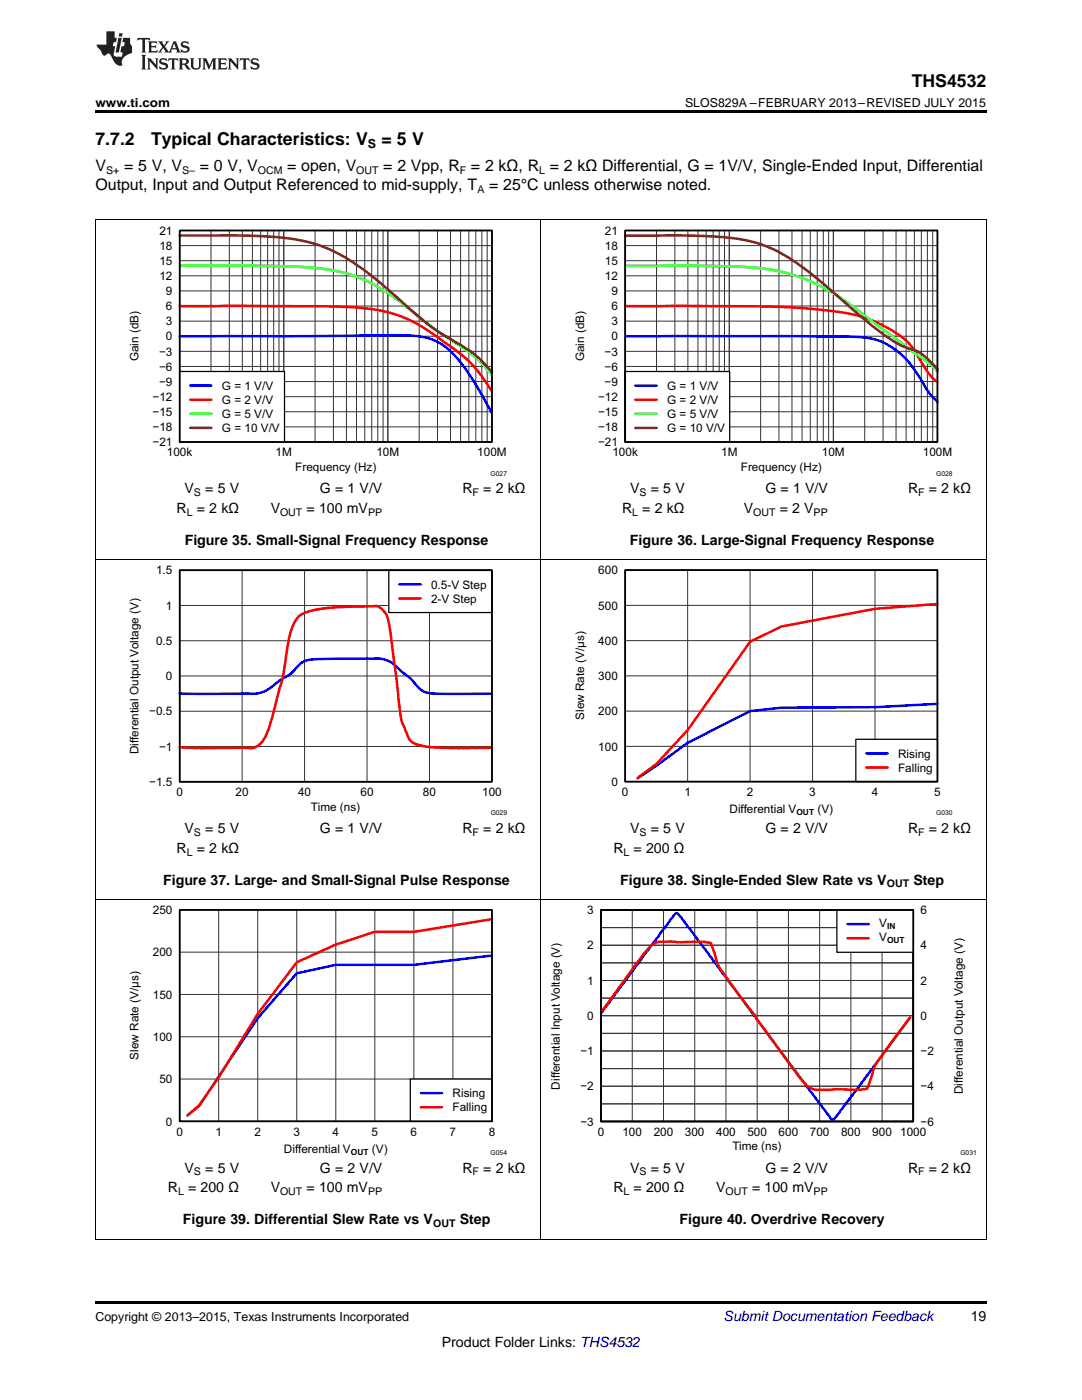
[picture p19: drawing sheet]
<svg xmlns="http://www.w3.org/2000/svg" width="216mm" height="279mm" viewBox="0 0 216 279" stroke-linecap="round" stroke-linejoin="round" font-family="sans-serif">
<defs><g id="words">
<g font-size="3.5">
<text x="181.9" y="17.3">THS4532</text>
<text x="19" y="28.9">7.7.2</text>
<text x="30.1" y="28.9">Typical Characteristics: V</text>
<text x="76.1" y="28.9">= 5 V</text>
</g>
<g font-size="3.2">
<text x="19" y="34.1">V</text>
<text x="24.8" y="34.1">= 5 V, V</text>
<text x="39.9" y="34.1">= 0 V, V</text>
<text x="57.3" y="34.1">= open, V</text>
<text x="76.5" y="34.1">= 2 Vpp, R = 2 kΩ, R = 2 kΩ Differential, G = 1V/V, Single-Ended Input, Differential</text>
<text x="19" y="38">Output, Input and Output Referenced to mid-supply, T</text>
<text x="97.6" y="38">= 25°C unless otherwise noted.</text>
</g>
<g font-size="2.8">
<text x="36.8" y="98.4">V</text>
<text x="41" y="98.4">= 5 V</text>
<text x="63.8" y="98.4">G = 1 V/V</text>
<text x="92.3" y="98.4">R</text>
<text x="96.4" y="98.4">= 2 kΩ</text>
<text x="125.7" y="98.4">V</text>
<text x="129.9" y="98.4">= 5 V</text>
<text x="152.7" y="98.4">G = 1 V/V</text>
<text x="181.2" y="98.4">R</text>
<text x="185.3" y="98.4">= 2 kΩ</text>
<text x="35.2" y="102.4">R</text>
<text x="39.3" y="102.4">= 2 kΩ</text>
<text x="54" y="102.4">V</text>
<text x="61.2" y="102.4">= 100 mV</text>
<text x="124.1" y="102.4">R</text>
<text x="128.2" y="102.4">= 2 kΩ</text>
<text x="148.4" y="102.4">V</text>
<text x="155.6" y="102.4">= 2 V</text>
<text x="36.9" y="108.7">Figure 35. Small-Signal Frequency Response</text>
<text x="125.7" y="108.7">Figure 36. Large-Signal Frequency Response</text>
<text x="36.8" y="166.2">V</text>
<text x="41" y="166.2">= 5 V</text>
<text x="63.8" y="166.2">G = 1 V/V</text>
<text x="92.3" y="166.2">R</text>
<text x="96.4" y="166.2">= 2 kΩ</text>
<text x="125.7" y="166.2">V</text>
<text x="129.9" y="166.2">= 5 V</text>
<text x="152.7" y="166.2">G = 2 V/V</text>
<text x="181.2" y="166.2">R</text>
<text x="185.3" y="166.2">= 2 kΩ</text>
<text x="35.2" y="170.2">R</text>
<text x="39.3" y="170.2">= 2 kΩ</text>
<text x="122.4" y="170.2">R</text>
<text x="126.4" y="170.2">= 200 Ω</text>
<text x="32.6" y="176.5">Figure 37. Large- and Small-Signal Pulse Response</text>
<text x="123.8" y="176.5">Figure 38. Single-Ended Slew Rate vs V</text>
<text x="182.2" y="176.5">Step</text>
<text x="36.8" y="234">V</text>
<text x="41" y="234">= 5 V</text>
<text x="63.8" y="234">G = 2 V/V</text>
<text x="92.3" y="234">R</text>
<text x="96.4" y="234">= 2 kΩ</text>
<text x="125.7" y="234">V</text>
<text x="129.9" y="234">= 5 V</text>
<text x="152.7" y="234">G = 2 V/V</text>
<text x="181.2" y="234">R</text>
<text x="185.3" y="234">= 2 kΩ</text>
<text x="33.5" y="238">R</text>
<text x="37.5" y="238">= 200 Ω</text>
<text x="54" y="238">V</text>
<text x="61.2" y="238">= 100 mV</text>
<text x="122.4" y="238">R</text>
<text x="126.4" y="238">= 200 Ω</text>
<text x="142.9" y="238">V</text>
<text x="150.1" y="238">= 100 mV</text>
<text x="36.5" y="244.3">Figure 39. Differential Slew Rate vs V</text>
<text x="91.7" y="244.3">Step</text>
<text x="135.6" y="244.3">Figure 40. Overdrive Recovery</text>
<text x="193.7" y="263.6">19</text>
<text x="88.2" y="268.9">Product Folder Links: THS4532</text>
</g>
<text font-size="2.8" fill="#0000c8" x="144.4" y="263.6">Submit Documentation Feedback</text>
<g font-size="2.5">
<text x="19" y="21.4">www.ti.com</text>
<text x="136.7" y="21.4">SLOS829A –FEBRUARY 2013–REVISED JULY 2015</text>
<text x="73.4" y="29.6">S</text>
<text x="19" y="263.6">Copyright © 2013–2015, Texas Instruments Incorporated</text>
</g>
<g font-size="2.3">
<text x="31.8" y="46.8">21</text>
<text x="120.7" y="46.8">21</text>
<text x="31.8" y="52.9">15</text>
<text x="31.8" y="49.9">18</text>
<text x="120.7" y="52.9">15</text>
<text x="120.7" y="49.9">18</text>
<text x="31.8" y="55.9">12</text>
<text x="33.1" y="58.9">9</text>
<text x="120.7" y="55.9">12</text>
<text x="122" y="58.9">9</text>
<text x="33.1" y="64.9">3</text>
<text x="33.1" y="61.9">6</text>
<text x="122" y="64.9">3</text>
<text x="122" y="61.9">6</text>
<text x="31.7" y="71">−3</text>
<text x="33.1" y="67.9">0</text>
<text x="120.6" y="71">−3</text>
<text x="122" y="67.9">0</text>
<text x="27.6" y="72.1" transform="rotate(-90 27.6 72.1)">Gain (dB)</text>
<text x="31.7" y="77">−9</text>
<text x="31.7" y="74">−6</text>
<text x="44.3" y="77.8">G = 1 V/V</text>
<text x="116.5" y="72.1" transform="rotate(-90 116.5 72.1)">Gain (dB)</text>
<text x="120.6" y="77">−9</text>
<text x="120.6" y="74">−6</text>
<text x="133.1" y="77.8">G = 1 V/V</text>
<text x="30.4" y="83">−15</text>
<text x="30.4" y="80">−12</text>
<text x="44.3" y="80.6">G = 2 V/V</text>
<text x="44.3" y="83.4">G = 5 V/V</text>
<text x="119.3" y="83">−15</text>
<text x="119.3" y="80">−12</text>
<text x="133.1" y="80.6">G = 2 V/V</text>
<text x="133.1" y="83.4">G = 5 V/V</text>
<text x="30.4" y="89">−21</text>
<text x="30.4" y="86">−18</text>
<text x="44.3" y="86.2">G = 10 V/V</text>
<text x="119.3" y="89">−21</text>
<text x="119.3" y="86">−18</text>
<text x="133.1" y="86.2">G = 10 V/V</text>
<text x="33.3" y="91.1">100k</text>
<text x="55" y="91.1">1M</text>
<text x="58.9" y="94">Frequency (Hz)</text>
<text x="75.1" y="91.1">10M</text>
<text x="95.2" y="91.1">100M</text>
<text x="122.2" y="91.1">100k</text>
<text x="143.9" y="91.1">1M</text>
<text x="147.8" y="94">Frequency (Hz)</text>
<text x="164" y="91.1">10M</text>
<text x="184.1" y="91.1">100M</text>
<text x="31.1" y="114.6">1.5</text>
<text x="86" y="117.5">0.5-V Step</text>
<text x="119.4" y="114.6">600</text>
<text x="33.1" y="121.7">1</text>
<text x="86" y="120.3">2-V Step</text>
<text x="119.4" y="121.7">500</text>
<text x="31.1" y="128.7">0.5</text>
<text x="119.4" y="128.7">400</text>
<text x="33.1" y="135.8">0</text>
<text x="119.4" y="135.7">300</text>
<text x="29.8" y="142.8">−0.5</text>
<text x="116.5" y="143.7" transform="rotate(-90 116.5 143.7)">Slew Rate (V/µs)</text>
<text x="119.4" y="142.8">200</text>
<text x="31.7" y="149.8">−1</text>
<text x="119.4" y="149.8">100</text>
<text x="27.6" y="150.5" transform="rotate(-90 27.6 150.5)">Differential Output Voltage (V)</text>
<text x="179.2" y="151.2">Rising</text>
<text x="179.2" y="154">Falling</text>
<text x="29.8" y="156.9">−1.5</text>
<text x="35.2" y="158.9">0</text>
<text x="47" y="158.9">20</text>
<text x="59.5" y="158.9">40</text>
<text x="62.1" y="161.8">Time (ns)</text>
<text x="71.9" y="158.9">60</text>
<text x="84.4" y="158.9">80</text>
<text x="96.2" y="158.9">100</text>
<text x="122" y="156.8">0</text>
<text x="124.1" y="158.9">0</text>
<text x="136.6" y="158.9">1</text>
<text x="149" y="158.9">2</text>
<text x="161.5" y="158.9">3</text>
<text x="173.9" y="158.9">4</text>
<text x="186.4" y="158.9">5</text>
<text x="145.6" y="162.3">Differential V</text>
<text x="163.1" y="162.3">(V)</text>
<text x="30.5" y="182.4">250</text>
<text x="117.2" y="182.4">3</text>
<text x="175.4" y="185">V</text>
<text x="183.7" y="182.4">6</text>
<text x="30.5" y="190.9">200</text>
<text x="117.2" y="189.5">2</text>
<text x="175.4" y="187.8">V</text>
<text x="183.7" y="189.5">4</text>
<text x="117.2" y="196.5">1</text>
<text x="183.7" y="196.5">2</text>
<text x="30.5" y="199.3">150</text>
<text x="117.2" y="203.6">0</text>
<text x="183.7" y="203.6">0</text>
<text x="30.5" y="207.7">100</text>
<text x="27.6" y="211.5" transform="rotate(-90 27.6 211.5)">Slew Rate (V/µs)</text>
<text x="115.8" y="210.6">−1</text>
<text x="183.7" y="210.6">−2</text>
<text x="31.8" y="216.2">50</text>
<text x="90.3" y="219">Rising</text>
<text x="90.3" y="221.8">Falling</text>
<text x="111.7" y="217.4" transform="rotate(-90 111.7 217.4)">Differential Input Voltage (V)</text>
<text x="115.8" y="217.6">−2</text>
<text x="183.7" y="217.6">−4</text>
<text x="192.1" y="218.4" transform="rotate(-90 192.1 218.4)">Differential Output Voltage (V)</text>
<text x="33.1" y="224.6">0</text>
<text x="35.2" y="226.7">0</text>
<text x="43" y="226.7">1</text>
<text x="50.8" y="226.7">2</text>
<text x="58.6" y="226.7">3</text>
<text x="66.4" y="226.7">4</text>
<text x="74.1" y="226.7">5</text>
<text x="81.9" y="226.7">6</text>
<text x="89.7" y="226.7">7</text>
<text x="97.5" y="226.7">8</text>
<text x="115.8" y="224.7">−3</text>
<text x="119.3" y="226.7">0</text>
<text x="124.2" y="226.7">100</text>
<text x="130.4" y="226.7">200</text>
<text x="136.7" y="226.7">300</text>
<text x="142.9" y="226.7">400</text>
<text x="149.1" y="226.7">500</text>
<text x="155.4" y="226.7">600</text>
<text x="161.6" y="226.7">700</text>
<text x="167.8" y="226.7">800</text>
<text x="174.1" y="226.7">900</text>
<text x="179.6" y="226.7">1000</text>
<text x="183.7" y="224.7">−6</text>
<text x="56.7" y="230.1">Differential V</text>
<text x="74.2" y="230.1">(V)</text>
<text x="146.1" y="229.6">Time (ns)</text>
</g>
<g font-size="2.1">
<text x="21.2" y="34.7">S+</text>
<text x="36.3" y="34.7">S–</text>
<text x="51.4" y="34.7">OCM</text>
<text x="71.1" y="34.7">OUT</text>
<text x="91.8" y="34.7">F</text>
<text x="107.6" y="34.7">L</text>
<text x="95.2" y="38.6">A</text>
<text x="38.7" y="99">S</text>
<text x="94.3" y="99">F</text>
<text x="127.6" y="99">S</text>
<text x="183.2" y="99">F</text>
<text x="37.3" y="102.9">L</text>
<text x="55.9" y="102.9">OUT</text>
<text x="73.4" y="102.9">PP</text>
<text x="126.2" y="102.9">L</text>
<text x="150.3" y="102.9">OUT</text>
<text x="162.3" y="102.9">PP</text>
<text x="38.7" y="166.8">S</text>
<text x="94.3" y="166.8">F</text>
<text x="127.6" y="166.8">S</text>
<text x="183.2" y="166.8">F</text>
<text x="37.3" y="170.7">L</text>
<text x="124.4" y="170.7">L</text>
<text x="177" y="177.1">OUT</text>
<text x="35.5" y="238.5">L</text>
<text x="38.7" y="234.6">S</text>
<text x="55.9" y="238.5">OUT</text>
<text x="73.4" y="238.5">PP</text>
<text x="94.3" y="234.6">F</text>
<text x="124.4" y="238.5">L</text>
<text x="127.6" y="234.6">S</text>
<text x="144.8" y="238.5">OUT</text>
<text x="162.3" y="238.5">PP</text>
<text x="183.2" y="234.6">F</text>
<text x="86.4" y="244.9">OUT</text>
</g>
<g font-size="1.7">
<text x="158.9" y="162.7">OUT</text>
<text x="177" y="185.5">IN</text>
<text x="177" y="188.3">OUT</text>
<text x="70" y="230.5">OUT</text>
</g>
<g font-size="1.3">
<text x="97.9" y="94.9">G027</text>
<text x="186.8" y="94.9">G028</text>
<text x="97.9" y="162.7">G029</text>
<text x="186.8" y="162.7">G030</text>
<text x="97.9" y="230.5">G054</text>
<text x="191.6" y="230.5">G031</text>
</g>
</g></defs>
<path d="M19 247.3l.2 .1zM196.7 247.3l.1 .1zM19 259.7h177.8v.5h-177.8z" fill="#000"/>
<path d="M19.1 179.5v67.9M107.9 179.5v67.9M196.8 179.5v67.9M19 247.3h177.8" fill="none" stroke="#000" stroke-width=".2"/>
<path d="M35.8 181.6h62.4v42.2h-62.4z" fill="none" stroke="#000" stroke-width=".25"/>
<path d="M35.8 181.6h62.4v42.2h-62.4zM35.8 198.5h62.4M35.8 190h62.4M43.6 181.6v42.2M51.4 181.6v42.2M59.2 181.6v42.2M67 181.6v42.2M74.8 181.6v42.2M82.6 181.6v42.2M90.4 181.6v42.2M35.8 215.4h62.4M35.8 206.9h62.4" fill="none" stroke="#333" stroke-width=".2"/>
<path d="M98.2 190.7l-15.6 1.9h-15.6l-7.8 1.6-7.8 9-11.7 17.6-2.3 1.8" fill="none" stroke="#00f" stroke-width=".5"/>
<path d="M98.2 183.4l-15.6 2.6h-7.8l-7.8 2.5-7.8 3.6-7.8 10.3-7.8 12.6-3.9 5.6-2.3 2" fill="none" stroke="#f00" stroke-width=".5"/>
<path d="M81.9 215.3h16.3v8.5h-16.3z" fill="#fff"/>
<path d="M119.9 181.6h62.3v42.2h-62.3zM81.9 215.3h16.3v8.5h-16.3z" fill="none" stroke="#000" stroke-width=".25"/>
<path d="M84 218.2h4.2M119.9 202.2l14.2-19.1a1.56 1.56 0 0 1 1-.9l6.1 8 15.9 21.4 8.2 10.9a1.63 1.63 0 0 0 1 1l5-6.5 10.3-13.9" fill="none" stroke="#00f" stroke-width=".5"/>
<path d="M119.9 202l9-12.2a4 4 0 0 1 4.1-1.9l8 .2a1 1 0 0 1 1.1 .9l.5 1.3a11.5 11.5 0 0 0 2.6 5.1l5.4 7.1 .5 1 8.8 12a4.2 4.2 0 0 0 4.5 2l2.6-.1 4.3 .1 1.6-.2 .2-.2 .8-2.2a11.6 11.6 0 0 1 2.6-5l5.1-6.8M84 221h4.2" fill="none" stroke="#f00" stroke-width=".5"/>
<path d="M35.8 181.6h62.4v42.2h-62.4z" fill="none" stroke="#000" stroke-width=".34"/>
<g fill="none" stroke="#333" stroke-width=".2">
<path d="M119.9 181.6h62.3v42.2h-62.3zM119.9 199.2h62.3M119.9 195.7h62.3M119.9 192.2h62.3M119.9 188.6h62.3M119.9 185.1h62.3M126.2 181.6v42.2M132.4 181.6v42.2M138.6 181.6v42.2M144.9 181.6v42.2M151.1 181.6v42.2M157.3 181.6v42.2"/>
<path d="M163.5 181.6v42.2M169.8 181.6v42.2M176 181.6v42.2M119.9 216.8h62.3M119.9 213.3h62.3M119.9 209.7h62.3M119.9 206.2h62.3M119.9 202.7h62.3M119.9 220.3h62.3"/>
</g>
<path d="M167 181.6h15.2v8.5h-15.2z" fill="#fff"/>
<path d="M35.9 113.8h62.3v42.2h-62.3zM167 181.6h15.2v8.5h-15.2z" fill="none" stroke="#000" stroke-width=".25"/>
<path d="M35.9 138.4h15.5l1.5-.5 1-.6 2-1.5 2-1.3 2.1-2.1 1.1-.6 1-.2 2.8-.1 10.6-.1 1.7 .4 1 .5 2 1.8 1.7 1.3 2 2.2 1.2 .6 3 .3 10-.1M169.1 184.4h4.2" fill="none" stroke="#00f" stroke-width=".5"/>
<path d="M35.9 149.1l3.7 .2h10.6l1-.3 1.1-.9 .7-1.1 .7-1.9 2.5-9.1 1.8-9.8 .8-2 1-1.4 1.7-.7 1.3-.4 2.5-.4 2.6-.2 7.3-.2 .7 .4 .6 .6a3.8 3.8 0 0 1 1.2 2.9l1.6 12.1a28 28 0 0 0 1.2 7.8l.7 1.8a3.4 3.4 0 0 0 3.1 2.3l4.1 .5h9.7M169.1 187.2h4.2" fill="none" stroke="#f00" stroke-width=".5"/>
<path d="M119.9 181.6h62.3v42.2h-62.3z" fill="none" stroke="#000" stroke-width=".34"/>
<path d="M19.1 111.7v67.9M107.9 111.7v67.9M196.8 111.7v67.9M19 179.5h177.8" fill="none" stroke="#000" stroke-width=".2"/>
<path d="M35.9 113.8h62.3v42.2h-62.3zM48.3 113.8v42.2M60.8 113.8v42.2M73.2 113.8v42.2M85.7 113.8v42.2M35.9 134.9h62.3M35.9 127.9h62.3M35.9 120.8h62.3M35.9 149h62.3M35.9 141.9h62.3" fill="none" stroke="#333" stroke-width=".2"/>
<path d="M77.6 113.8h20.6v8.4h-20.6z" fill="#fff"/>
<path d="M77.6 113.8h20.6v8.4h-20.6zM124.7 113.8h62.4v42.2h-62.4z" fill="none" stroke="#000" stroke-width=".25"/>
<path d="M79.7 116.6h4.2M187.1 140.5l-12.5 .6-18.7 .1-6.2 .7-12.5 6.4-6.2 4.5-3.8 2.5" fill="none" stroke="#00f" stroke-width=".5"/>
<path d="M79.7 119.4h4.2M187.1 120.5l-12.5 1-18.7 3.5-6.2 3.1-12.5 17.6-6.2 6.8-3.8 2.7" fill="none" stroke="#f00" stroke-width=".5"/>
<path d="M35.9 113.8h62.3v42.2h-62.3z" fill="none" stroke="#000" stroke-width=".34"/>
<path d="M124.7 113.8h62.4v42.2h-62.4zM137.2 113.8v42.2M149.7 113.8v42.2M162.1 113.8v42.2M174.6 113.8v42.2M124.7 134.9h62.4M124.7 127.8h62.4M124.7 120.8h62.4M124.7 149h62.4M124.7 141.9h62.4" fill="none" stroke="#333" stroke-width=".2"/>
<path d="M170.8 147.5h16.3v8.5h-16.3z" fill="#fff"/>
<path d="M35.9 46h62.3v42.2h-62.3zM170.8 147.5h16.3v8.5h-16.3z" fill="none" stroke="#000" stroke-width=".25"/>
<path d="M35.9 67.1h23l21.2-.2 4.1 .3a12 12 0 0 1 7.9 5.4l2.7 4 3.4 5.9M172.9 150.4h4.2" fill="none" stroke="#00f" stroke-width=".5"/>
<path d="M35.9 61.1l31.3 .1 6.2 .4 4.4 .8 2.9 1 2.5 1.2 2.9 1.8 4.8 3.5 2.1 1.6 1.6 1.7 1.9 2.4 1.7 2.5M172.9 153.2h4.2" fill="none" stroke="#f00" stroke-width=".5"/>
<path d="M124.7 113.8h62.4v42.2h-62.4z" fill="none" stroke="#000" stroke-width=".34"/>
<path d="M19.1 44v67.8M107.9 44v67.8M196.8 44v67.8M19 111.7h177.8" fill="none" stroke="#000" stroke-width=".2"/>
<g fill="none" stroke="#333" stroke-width=".2">
<path d="M35.9 46h62.3v42.2h-62.3zM35.9 58.1h62.3M35.9 55h62.3M35.9 52h62.3M35.9 49h62.3M42.1 46v42.2M45.8 46v42.2M48.4 46v42.2M50.4 46v42.2M52 46v42.2M53.4 46v42.2M54.6 46v42.2"/>
<path d="M55.7 46v42.2M56.6 46v42.2M62.9 46v42.2M66.5 46v42.2M69.1 46v42.2M71.1 46v42.2M72.8 46v42.2M74.2 46v42.2M75.4 46v42.2M76.4 46v42.2M77.4 46v42.2M83.6 46v42.2"/>
<path d="M87.3 46v42.2M89.9 46v42.2M91.9 46v42.2M93.6 46v42.2M94.9 46v42.2M96.1 46v42.2M97.2 46v42.2M35.9 79.2h62.3M35.9 76.1h62.3M35.9 73.1h62.3M35.9 70.1h62.3M35.9 67.1h62.3"/>
<path d="M35.9 64.1h62.3M35.9 61.1h62.3M35.9 85.2h62.3M35.9 82.2h62.3"/>
</g>
<path d="M35.9 53h14.1l10.8 .3 5.2 .6 4.3 1 4.2 1.8 4.5 2.9 7.9 6.2 7.5 5.1 1.7 1.6 2.1 2.3" fill="none" stroke="#0f0" stroke-width=".5"/>
<path d="M35.9 47h12.2l7.1 .3 5.2 .7 2 .6 2.5 .8 3.6 1.7 3.3 2.2 4.3 3.4 9.6 8.3 2.1 1.4 5 3a19 19 0 0 1 5.4 4.9" fill="none" stroke="#8b2500" stroke-width=".5"/>
<path d="M35.9 74.1h20.9v14.1h-20.9z" fill="#fff"/>
<path d="M124.8 46h62.3v42.2h-62.3zM35.9 74.1h20.9v14.1h-20.9z" fill="none" stroke="#000" stroke-width=".25"/>
<path d="M38 77h4.2M124.8 67.1l44 .1 3.1 .1 2.1 .3a15.1 15.1 0 0 1 9.3 7.5 17.5 17.5 0 0 0 3.8 5.1" fill="none" stroke="#00f" stroke-width=".5"/>
<path d="M38 79.8h4.2M124.8 61.1h26.7l6.7 .3 4.1 .3 5.2 .6 3.6 .7 4.1 1.5 3.1 1.7a11.8 11.8 0 0 1 5.2 5.5 13.2 13.2 0 0 0 3.6 4.5" fill="none" stroke="#f00" stroke-width=".5"/>
<path d="M124.8 53.1l12.8-.1 11 .3 5 .5 5 1.2 2.3 .8 2.7 1.2 3.9 2.3 2.9 2 11.7 8.9 2.7 1.8 2.3 2.1M38 82.6h4.2" fill="none" stroke="#0f0" stroke-width=".5"/>
<path d="M124.8 47h10.3l7.7 .2 5.2 .6 2.5 .5 2.1 .7 3.3 1.6 4.6 3 3.9 3.1 9 7.8 4.7 3.5a18.7 18.7 0 0 0 5 2.2 17.2 17.2 0 0 1 4 3.4M38 85.4h4.2" fill="none" stroke="#8b2500" stroke-width=".5"/>
<path d="M35.9 46h62.3v42.2h-62.3z" fill="none" stroke="#000" stroke-width=".34"/>
<g fill="none" stroke="#333" stroke-width=".2">
<path d="M124.8 46h62.3v42.2h-62.3zM124.8 58.1h62.3M124.8 55h62.3M124.8 52h62.3M124.8 49h62.3M131 46v42.2M134.7 46v42.2M137.3 46v42.2M139.3 46v42.2M140.9 46v42.2M142.3 46v42.2M143.5 46v42.2"/>
<path d="M144.6 46v42.2M145.5 46v42.2M151.8 46v42.2M155.4 46v42.2M158 46v42.2M160 46v42.2M161.7 46v42.2M163.1 46v42.2M164.3 46v42.2M165.3 46v42.2M166.3 46v42.2M172.5 46v42.2"/>
<path d="M176.2 46v42.2M178.8 46v42.2M180.8 46v42.2M182.5 46v42.2M183.8 46v42.2M185 46v42.2M186.1 46v42.2M124.8 79.2h62.3M124.8 76.1h62.3M124.8 73.1h62.3M124.8 70.1h62.3M124.8 67.1h62.3"/>
<path d="M124.8 64.1h62.3M124.8 61.1h62.3M124.8 85.2h62.3M124.8 82.2h62.3"/>
</g>
<path d="M124.7 74.1h20.9v14.1h-20.9z" fill="#fff"/>
<path d="M124.7 74.1h20.9v14.1h-20.9z" fill="none" stroke="#000" stroke-width=".25"/>
<path d="M126.8 77h4.2" fill="none" stroke="#00f" stroke-width=".5"/>
<path d="M126.8 79.8h4.2" fill="none" stroke="#f00" stroke-width=".5"/>
<path d="M126.8 82.6h4.2" fill="none" stroke="#0f0" stroke-width=".5"/>
<path d="M126.8 85.4h4.2" fill="none" stroke="#8b2500" stroke-width=".5"/>
<path d="M124.8 46h62.3v42.2h-62.3z" fill="none" stroke="#000" stroke-width=".34"/>
<path d="M19 43.9h177.8" fill="none" stroke="#000" stroke-width=".2"/>
<path d="M19 22h177.8v.5h-177.8z" fill="#000"/>
<g fill="#231f20">
<path d="M27.5 7.6l-.1 .5 .4-.2h.6v.1v2.1l-.2 .4h1l-.3-.4v-2.1l.1-.1h.5l.5 .2-.2-.5zM29.5 8.3l.2 .3v1.5l-.2 .4h1.8l.2-.6a1.04 1.04 0 0 1-1.3 .2v-.7h.6l.3 .2v-.6l-.3 .2h-.6v-.6l.8-.1 .4 .3-.2-.5zM31.5 8.3l.9 1.1-.9 1.1h.8l-.2-.2 .5-.7 .4 .7-.2 .2h1.5l-.1-.2 .1-.4h.9l.1 .4-.2 .2h1l-.3-.3-.7-1.9h-.5l-.9 2-.8-1 .9-1h-.8l.1 .3-.3 .5-.4-.6 .2-.2zM34.7 8.6l.4 1h-.7zM36.3 8.4a.63 .63 0 0 0-.2 .7 .63 .63 0 0 0 .6 .4l.6 .2 .1 .2a.75 .75 0 0 1-.7 .4 .75 .75 0 0 1-.6-.5l.1 .7 .1-.1a1.11 1.11 0 0 0 1.5-.6 1.13 1.13 0 0 0-1.2-.8l-.1-.4a1.04 1.04 0 0 1 1.2 .2l-.2-.5-.1 .1-.5-.2zM28.2 10.9l.2 .4v2.2l-.2 .4h1l-.3-.4v-2.2l.3-.4zM29.3 11.6l.3 .4v1.5l-.3 .4h.8l-.2-.4v-1.3l1.5 1.7v-1.9l.2-.4h-.7l.2 .4v.9l-1.1-1.3zM32 11.8a.62 .62 0 0 0-.2 .7 .62 .62 0 0 0 .6 .4l.6 .1 .1 .3a.76 .76 0 0 1-.7 .3 .76 .76 0 0 1-.6-.4l.1 .7 .1-.1a1.11 1.11 0 0 0 1.5-.6 1.13 1.13 0 0 0-1.2-.8l-.1-.4a1.04 1.04 0 0 1 1.2 .2l-.2-.6-.1 .1-.5-.1zM33.7 11.6l-.2 .6a.61 .61 0 0 1 .8-.3v1.6l-.2 .4h.9l-.2-.4v-1.6a.63 .63 0 0 1 .8 .3l-.2-.6zM35.6 11.6l.3 .4v1.5l-.3 .4h1l-.2-.2v-.8l.5 .2a.76 .76 0 0 0 1.2 .7l-1-1a.58 .58 0 0 0 .6-.5 .58 .58 0 0 0-.5-.6zM36.4 11.9h.1a.45 .45 0 0 1 .5 .1 .45 .45 0 0 1 .1 .5l-.7 .2zM37.9 11.6l.2 .2a2.17 2.17 0 0 0 .3 1.9 .99 .99 0 0 0 1.6-.6v-1.1l.2-.4h-.7l.2 .2a1.92 1.92 0 0 1-.2 1.8 .6 .6 0 0 1-.9-.5v-1.1l.2-.4zM40.4 11.6l.2 .4v1.5l-.2 .4h.7l-.2-.4v-1.4l.8 1.8 .8-1.8v1.4l-.2 .4h.9l-.2-.4v-1.5l.2-.4h-.8l-.6 1.5-.6-1.5zM43.4 11.6l.2 .4v1.5l-.2 .4h1.8l.2-.6a1.04 1.04 0 0 1-1.3 .1v-.6h.5l.4 .2v-.6l-.4 .2h-.5v-.7h.8l.3 .3-.1-.6zM45.5 11.6l.2 .4v1.5l-.2 .4h.7l-.2-.4v-1.3l1.5 1.7v-1.9l.2-.4h-.7l.2 .4v.9l-1.1-1.3zM47.9 11.6l-.1 .6a.61 .61 0 0 1 .8-.3v1.6l-.3 .4h1l-.3-.4 .1-1.6a.63 .63 0 0 1 .7 .3l-.1-.6zM50.2 11.8a.62 .62 0 0 0-.2 .7 .62 .62 0 0 0 .6 .4l.6 .1 .2 .3a.76 .76 0 0 1-.8 .3 .76 .76 0 0 1-.6-.4l.1 .7 .2-.1a1.11 1.11 0 0 0 1.5-.6 1.13 1.13 0 0 0-1.3-.8l-.1-.4a1.04 1.04 0 0 1 1.2 .2l-.1-.6-.2 .1-.5-.1z"/>
<path d="M21.2 6.3v2.6h-1.9l.1 .4 .7 .9a.91 .91 0 0 0 1 .8 .56 .56 0 0 1 .5-.3 .56 .56 0 0 1 .5 .3l.4 .8a1.53 1.53 0 0 0 1.9 1.2 1.54 1.54 0 0 1 1-2.1l.9-.3v-1.4a1.52 1.52 0 0 1-.3-1.6h-1.4l-.2 .8h.5l-.2 .8h-.4l-.2 1v.2l.4 .1-.2 .8a1.93 1.93 0 0 1-1.6-.3l.3-1.8h-.5l.2-.8h.4l.2-.8h-.4v-1.3zM23.6 7.6l-.6 2.9h.7l.6-2.9zM23.8 6.6l-.1 .7h.6l.2-.7z"/>
</g>
<use href="#words"/>
</svg>
